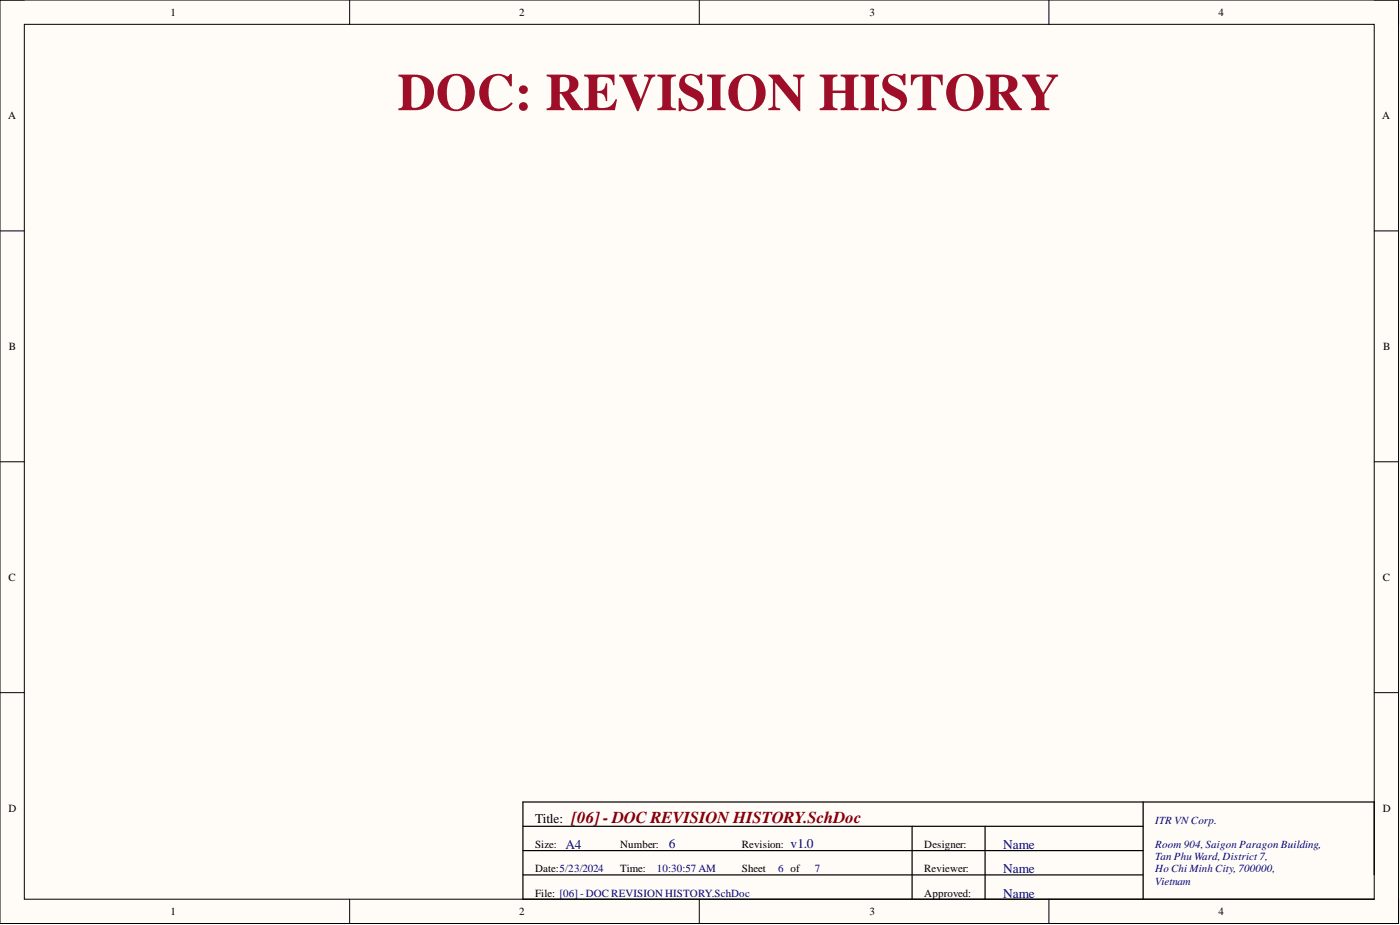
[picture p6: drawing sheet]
<svg xmlns="http://www.w3.org/2000/svg" width="292mm" height="193mm" viewBox="0 0 292 193" stroke-linecap="round" stroke-linejoin="round" font-family="sans-serif">
<defs><g id="words">
<text font-size="11" fill="#9e0e29" x="83" y="23">DOC: REVISION HISTORY</text>
<text font-size="3.5" fill="#800000" x="119.3" y="171.6">[06]- DOC REVISION HISTORY.SchDoc</text>
<text font-size="2.8" x="111.6" y="171.8">Title:</text>
<g font-size="2.8" fill="#000080">
<text x="118" y="177.1">A4</text>
<text x="139.6" y="176.9">6</text>
<text x="164.9" y="176.9">v1.0</text>
<text x="209.3" y="177.1">Name</text>
<text x="209.3" y="182.2">Name</text>
<text x="209.3" y="187.3">Name</text>
</g>
<g font-size="2.3">
<text x="35.6" y="3.3">1</text>
<text x="108.3" y="3.3">2</text>
<text x="181.4" y="3.3">3</text>
<text x="254.2" y="3.3">4</text>
<text x="1.7" y="24.8">A</text>
<text x="288.4" y="24.8">A</text>
<text x="1.9" y="73">B</text>
<text x="288.6" y="73">B</text>
<text x="1.8" y="121.2">C</text>
<text x="288.5" y="121.2">C</text>
<text x="1.8" y="169.3">D</text>
<text x="288.5" y="169.3">D</text>
<text x="111.6" y="176.9">Size:</text>
<text x="129.4" y="176.9">Number:</text>
<text x="154.8" y="176.9">Revision:</text>
<text x="192.8" y="176.9">Designer:</text>
<text x="111.6" y="182">Date:5/23/2024</text>
<text x="129.4" y="182">Time:</text>
<text x="154.8" y="182">Sheet</text>
<text x="192.8" y="182">Reviewer:</text>
<text x="35.6" y="190.9">1</text>
<text x="108.3" y="190.9">2</text>
<text x="111.6" y="187.1">File: [06] - DOC REVISION HISTORY.SchDoc</text>
<text x="181.4" y="190.9">3</text>
<text x="192.8" y="187.1">Approved:</text>
<text x="254.2" y="190.9">4</text>
</g>
<g font-size="2.3" fill="#000080">
<text x="241" y="171.9">ITR VNCorp.</text>
<text x="241" y="176.9">Room 904, Saigon Paragon Building,</text>
<text x="241" y="179.5">Tan Phu Ward, District 7,</text>
<text x="137" y="182">10:30:57 AM</text>
<text x="162.4" y="182">6 of</text>
<text x="170" y="182">7</text>
<text x="241" y="182">Ho Chi Minh City, 700000,</text>
<text x="241" y="184.5">Vietnam</text>
</g>
</g></defs>
<path d="M0 0h291.8v192.7h-291.8z" fill-rule="evenodd" fill="#fffcf8"/>
<path d="M0 0h291.8v192.7h-291.8z" fill="none" stroke="#000" stroke-width=".21"/>
<path d="M5.1 5.1h281.6v182.5h-281.6z" fill-rule="evenodd" fill="#fffcf8"/>
<g fill="none" stroke="#000" stroke-width=".21">
<path d="M0 0h5.1M5.1 5.1h281.6v182.5h-281.6zM72.9 0v5.1M145.9 0v5.1M218.8 0v5.1M286.7 0h5.1v5.1M0 48.2h5.1M286.7 48.2h5.1M0 96.3h5.1M286.7 96.3h5.1M0 144.5h5.1M286.7 144.5h5.1"/>
<path d="M72.9 187.6v5.1M145.9 187.6v5.1M218.8 187.6v5.1M291.8 187.6v5.1"/>
</g>
<path d="M109.1 172.4h129.4M109.1 177.4h129.4M190.3 172.4v15.2M205.5 172.4v15.2M238.5 167.3v20.3M109.1 182.5h129.4M286.7 182.5v-15.2h-177.6v20.3h177.6" fill="none" stroke="#000" stroke-width=".25"/>
<use href="#words"/>
</svg>
